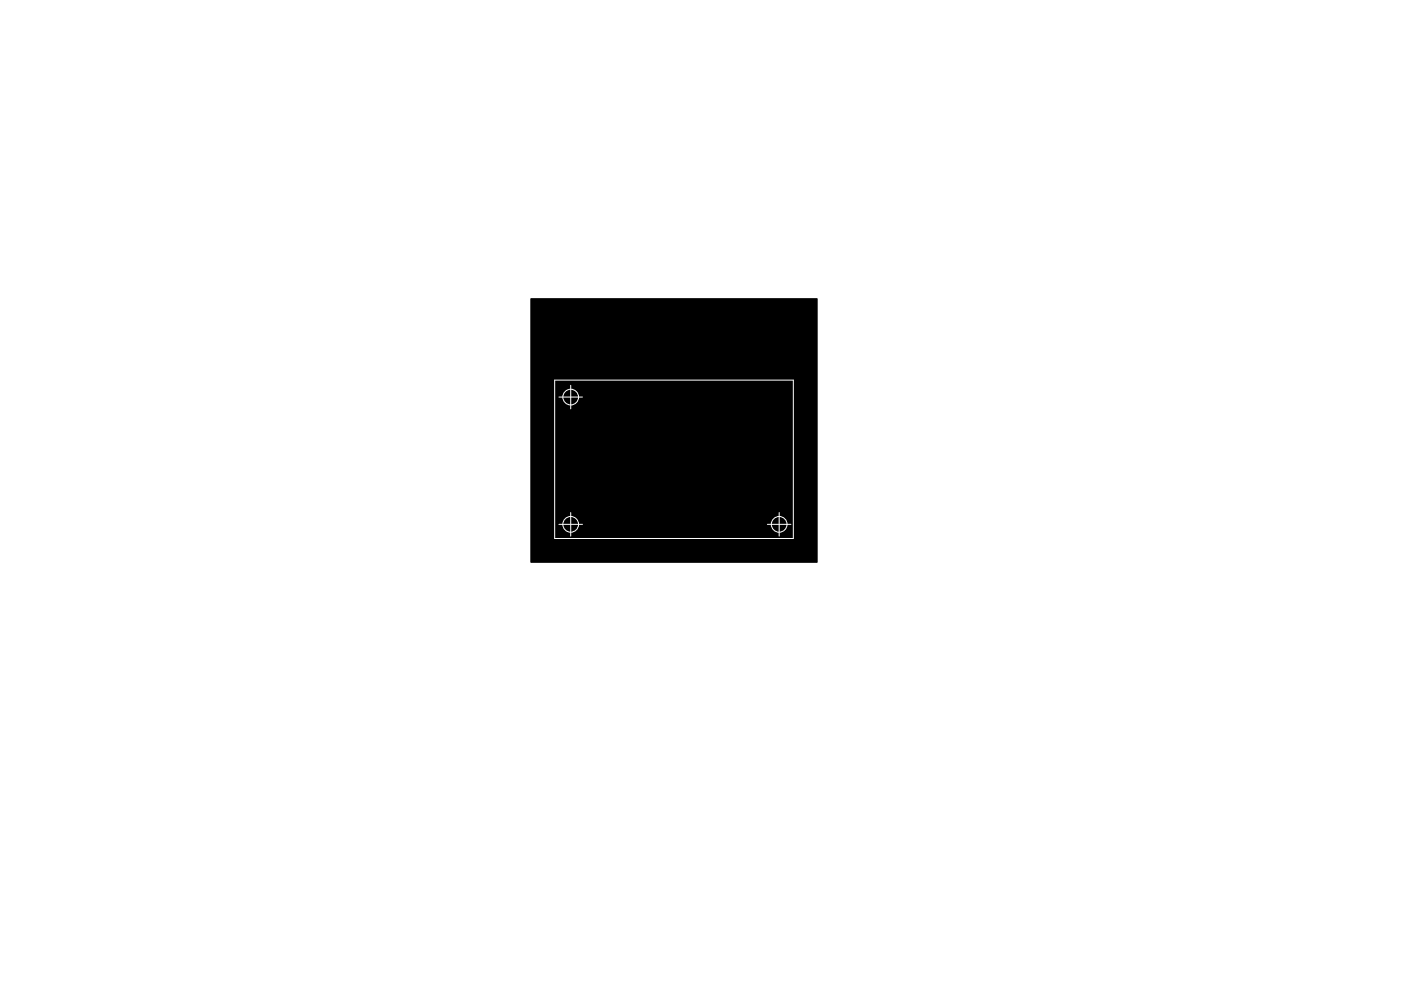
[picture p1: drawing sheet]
<svg xmlns="http://www.w3.org/2000/svg" width="297mm" height="210mm" viewBox="0 0 297 210" stroke-linecap="round" stroke-linejoin="round" font-family="sans-serif">
<path d="M112.5 63.4h60.7v55.9h-60.7z" fill="#000" stroke="#000" stroke-width=".21"/>
<g fill="none" stroke="#fff" stroke-width=".21">
<path d="M117.6 80.6h50.6v33.6h-50.6zM118.5 84.2h5M121 81.7v5M118.5 111.2h5M121 108.7v5M162.7 111.2h5M165.2 108.7v5"/>
<circle cx="121" cy="84.2" r="1.67"/>
<circle cx="121" cy="111.2" r="1.67"/>
<circle cx="165.2" cy="111.2" r="1.67"/>
</g>
</svg>
